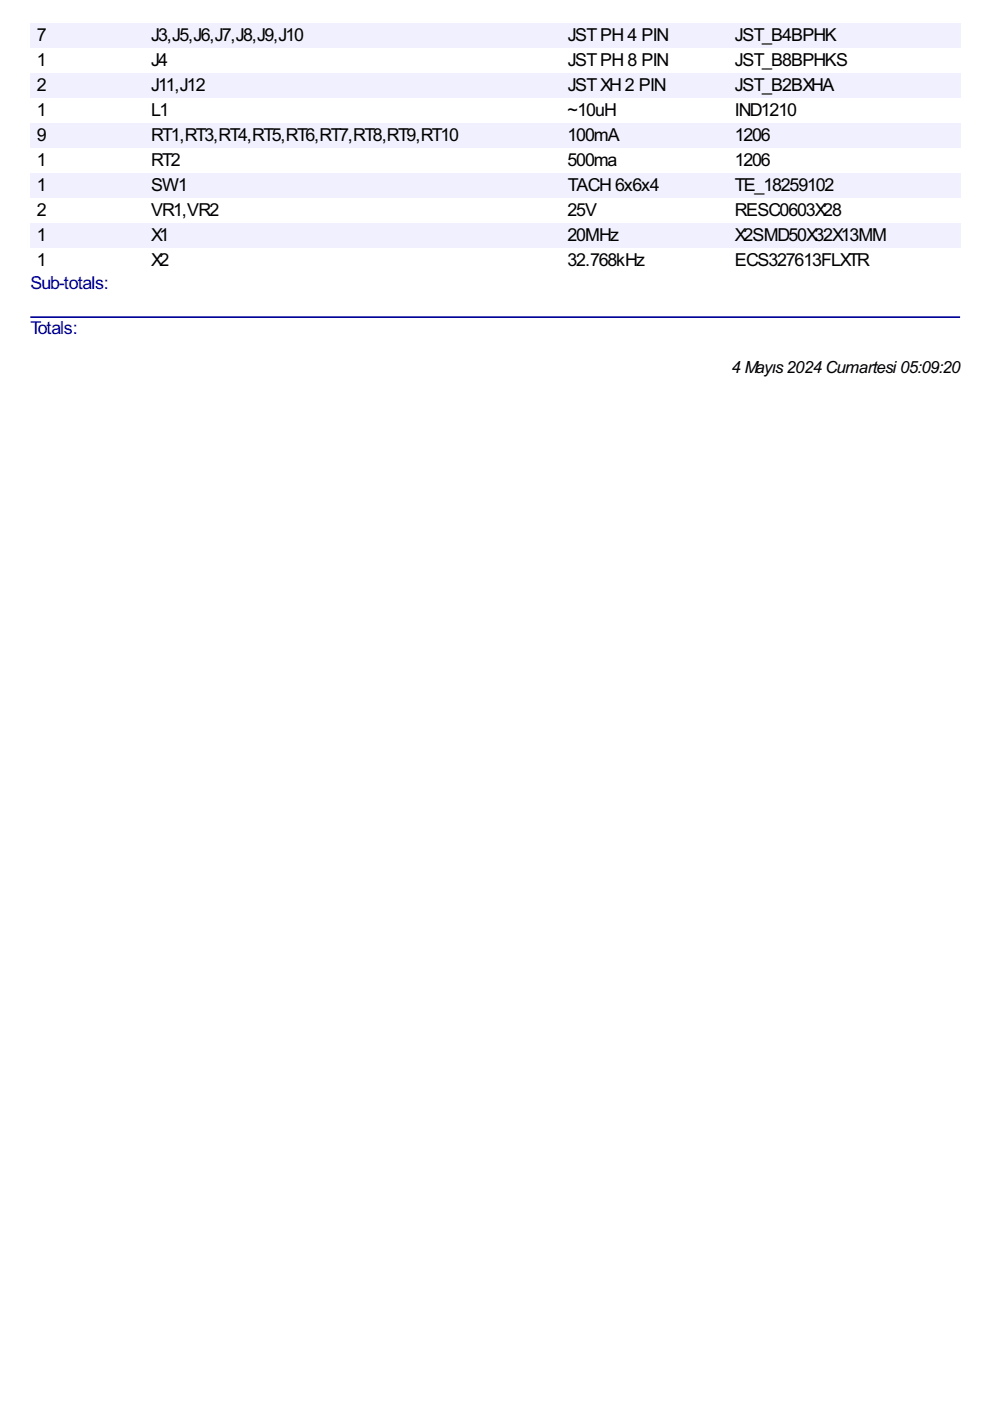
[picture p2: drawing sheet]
<svg xmlns="http://www.w3.org/2000/svg" width="210mm" height="297mm" viewBox="0 0 210 297" stroke-linecap="round" stroke-linejoin="round" font-family="sans-serif">
<defs><g id="words">
<g font-size="4.2">
<text x="7.8" y="8.7">7</text>
<text x="32" y="8.7">J3,J5,J6,J7,J8,J9,J10</text>
<text x="120.4" y="8.7">JSTPH4 PIN</text>
<text x="155.8" y="8.7">JST_B4BPHK</text>
<text x="7.8" y="14">1</text>
<text x="32" y="14">J4</text>
<text x="120.4" y="14">JSTPH8 PIN</text>
<text x="155.8" y="14">JST_B8BPHKS</text>
<text x="7.8" y="19.3">2</text>
<text x="32" y="19.3">J11,J12</text>
<text x="120.4" y="19.3">JSTXH2 PIN</text>
<text x="155.8" y="19.3">JST_B2BXHA</text>
<text x="7.8" y="24.6">1</text>
<text x="7.8" y="29.9">9</text>
<text x="32" y="24.6">L1</text>
<text x="32" y="29.9">RT1,RT3,RT4,RT5,RT6,RT7,RT8,RT9,RT10</text>
<text x="120.3" y="24.6">~10uH</text>
<text x="120.3" y="29.9">100mA</text>
<text x="155.8" y="29.9">1206</text>
<text x="155.8" y="24.6">IND1210</text>
<text x="7.8" y="35.1">1</text>
<text x="32" y="35.1">RT2</text>
<text x="120.3" y="35.1">500ma</text>
<text x="155.8" y="35.1">1206</text>
<text x="7.8" y="40.4">1</text>
<text x="32" y="40.4">SW1</text>
<text x="120.4" y="40.4">TACH6x6x4</text>
<text x="155.8" y="40.4">TE_18259102</text>
<text x="7.8" y="45.7">2</text>
<text x="32" y="45.7">VR1,VR2</text>
<text x="120.3" y="45.7">25V</text>
<text x="155.8" y="45.7">RESC0603X28</text>
<text x="7.8" y="51">1</text>
<text x="32" y="51">X1</text>
<text x="120.3" y="51">20MHz</text>
<text x="155.8" y="51">X2SMD50X32X13MM</text>
<text x="7.8" y="56.3">1</text>
<text x="32" y="56.3">X2</text>
<text x="120.3" y="56.3">32.768kHz</text>
<text x="155.8" y="56.3">ECS327613FLXTR</text>
</g>
<g font-size="4.2" fill="#009">
<text x="6.5" y="61.2">Sub-totals:</text>
<text x="6.5" y="70.9">Totals:</text>
</g>
<text font-size="4" x="155.1" y="79.1">4 Mayıs2024 Cumartesi05:09:20</text>
</g></defs>
<g fill="#f0f0fe">
<path d="M6.4 4.9h24.2v5.3h-24.2z"/>
<path d="M7.7 5h1.8v4.3h-1.8z"/>
<path d="M30.6 4.9h88.3v5.3h-88.3z"/>
<path d="M31.8 5h32.3v4.3h-32.3z"/>
<path d="M118.9 4.9h35.5v5.3h-35.5z"/>
<path d="M120.2 5h21.1v4.3h-21.1z"/>
<path d="M154.4 4.9h49.2v5.3h-49.2z"/>
<path d="M155.6 5h21.5v4.3h-21.5z"/>
<path d="M6.4 15.5h24.2v5.3h-24.2z"/>
<path d="M7.7 15.6h1.8v4.2h-1.8z"/>
<path d="M30.6 15.5h88.3v5.3h-88.3z"/>
<path d="M31.8 15.6h11.3v4.2h-11.3z"/>
<path d="M118.9 15.5h35.5v5.3h-35.5z"/>
<path d="M120.2 15.6h20.6v4.2h-20.6z"/>
<path d="M154.4 15.5h49.2v5.3h-49.2z"/>
<path d="M155.6 15.6h20.9v4.2h-20.9z"/>
<path d="M6.4 26.1h24.2v5.3h-24.2z"/>
<path d="M7.7 26.2h1.8v4.2h-1.8z"/>
<path d="M30.6 26.1h88.3v5.3h-88.3z"/>
<path d="M31.8 26.2h65.1v4.2h-65.1z"/>
<path d="M118.9 26.1h35.5v5.3h-35.5z"/>
<path d="M120.2 26.2h10.8v4.2h-10.8z"/>
<path d="M154.4 26.1h49.2v5.3h-49.2z"/>
<path d="M155.6 26.2h7.4v4.2h-7.4z"/>
<path d="M6.4 36.7h24.2v5.2h-24.2z"/>
<path d="M7.7 36.8h1.8v4.2h-1.8z"/>
<path d="M30.6 36.7h88.3v5.2h-88.3z"/>
<path d="M31.8 36.8h7.6v4.2h-7.6z"/>
<path d="M118.9 36.7h35.5v5.2h-35.5z"/>
<path d="M120.2 36.8h19.3v4.2h-19.3z"/>
<path d="M154.4 36.7h49.2v5.2h-49.2z"/>
<path d="M155.6 36.8h20.9v4.2h-20.9z"/>
<path d="M6.4 47.2h24.2v5.3h-24.2z"/>
<path d="M7.7 47.3h1.8v4.3h-1.8z"/>
<path d="M30.6 47.2h88.3v5.3h-88.3z"/>
<path d="M31.8 47.3h3.7v4.3h-3.7z"/>
<path d="M118.9 47.2h35.5v5.3h-35.5z"/>
<path d="M120.2 47.3h10.8v4.3h-10.8z"/>
<path d="M154.4 47.2h49.2v5.3h-49.2z"/>
<path d="M155.6 47.3h32.1v4.3h-32.1z"/>
</g>
<path d="M6.6 67.2h196.8" fill="none" stroke="#009" stroke-width=".35"/>
<use href="#words"/>
</svg>
